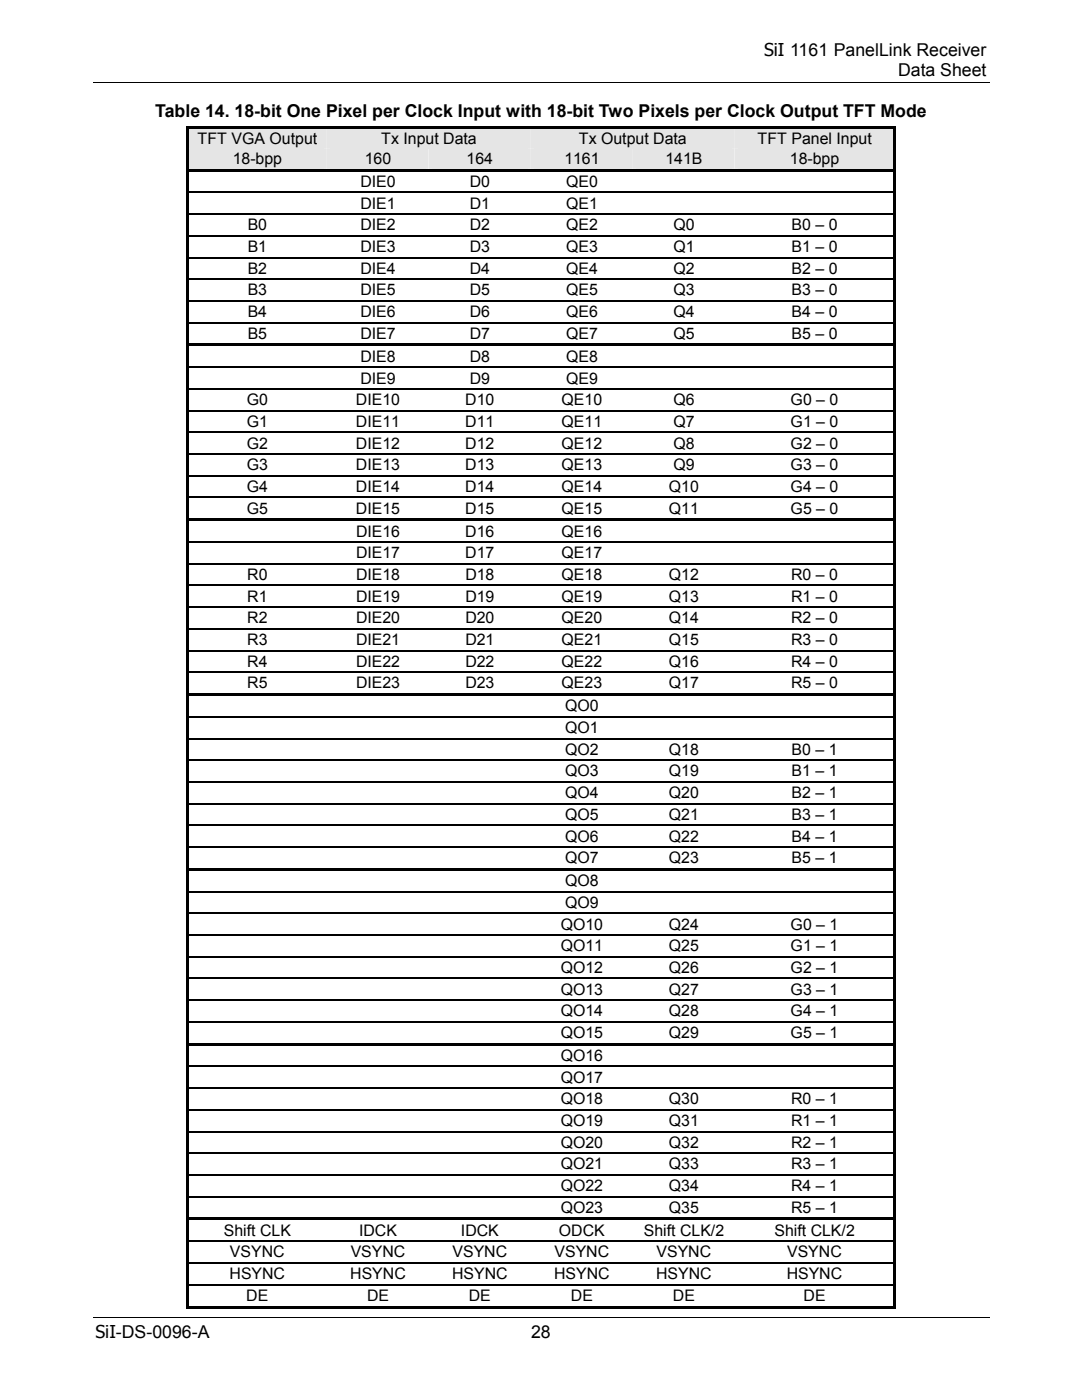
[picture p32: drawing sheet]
<svg xmlns="http://www.w3.org/2000/svg" width="216mm" height="279mm" viewBox="0 0 216 279" stroke-linecap="round" stroke-linejoin="round" font-family="sans-serif">
<defs><g id="words">
<g font-size="3.5">
<text x="152.5" y="11.2">SiI 1161 PanelLink Receiver</text>
<text x="179.2" y="15.2">Data Sheet</text>
<text x="31" y="23.3">Table 14. 18-bit One Pixel per Clock Input with 18-bit Two Pixels per Clock Output TFT Mode</text>
<text x="19" y="266.9">SiI-DS-0096-A</text>
<text x="106" y="266.9">28</text>
</g>
<g font-size="3.2">
<text x="39.4" y="28.7">TFT VGA Output</text>
<text x="76.1" y="28.7">Tx Input Data</text>
<text x="115.5" y="28.7">Tx Output Data</text>
<text x="151.2" y="28.7">TFT Panel Input</text>
<text x="46.4" y="32.7">18-bpp</text>
<text x="72.8" y="32.7">160</text>
<text x="93.1" y="32.7">164</text>
<text x="112.6" y="32.7">1161</text>
<text x="132.8" y="32.7">141B</text>
<text x="157.6" y="32.7">18-bpp</text>
<text x="71.9" y="37.3">DIE0</text>
<text x="71.9" y="41.7">DIE1</text>
<text x="93.7" y="37.3">D0</text>
<text x="93.7" y="41.7">D1</text>
<text x="112.9" y="37.3">QE0</text>
<text x="112.9" y="41.7">QE1</text>
<text x="49.4" y="46">B0</text>
<text x="71.9" y="46">DIE2</text>
<text x="93.7" y="46">D2</text>
<text x="113" y="46">QE2</text>
<text x="134.4" y="46">Q0</text>
<text x="158" y="46">B0 – 0</text>
<text x="49.4" y="50.3">B1</text>
<text x="71.9" y="50.3">DIE3</text>
<text x="93.7" y="50.3">D3</text>
<text x="113" y="50.3">QE3</text>
<text x="134.4" y="50.3">Q1</text>
<text x="158" y="50.3">B1 – 0</text>
<text x="49.4" y="54.7">B2</text>
<text x="49.4" y="59">B3</text>
<text x="71.9" y="54.7">DIE4</text>
<text x="71.9" y="59">DIE5</text>
<text x="93.7" y="54.7">D4</text>
<text x="93.7" y="59">D5</text>
<text x="113" y="54.7">QE4</text>
<text x="113" y="59">QE5</text>
<text x="134.4" y="54.7">Q2</text>
<text x="134.4" y="59">Q3</text>
<text x="158" y="54.7">B2 – 0</text>
<text x="158" y="59">B3 – 0</text>
<text x="49.4" y="63.3">B4</text>
<text x="71.9" y="63.3">DIE6</text>
<text x="93.7" y="63.3">D6</text>
<text x="113" y="63.3">QE6</text>
<text x="134.4" y="63.3">Q4</text>
<text x="158" y="63.3">B4 – 0</text>
<text x="49.4" y="67.6">B5</text>
<text x="71.9" y="67.6">DIE7</text>
<text x="93.7" y="67.6">D7</text>
<text x="113" y="67.6">QE7</text>
<text x="134.4" y="67.6">Q5</text>
<text x="158" y="67.6">B5 – 0</text>
<text x="71.9" y="72.2">DIE8</text>
<text x="71.9" y="76.5">DIE9</text>
<text x="93.7" y="72.2">D8</text>
<text x="93.7" y="76.5">D9</text>
<text x="112.9" y="72.2">QE8</text>
<text x="112.9" y="76.5">QE9</text>
<text x="49.2" y="80.9">G0</text>
<text x="71" y="80.9">DIE10</text>
<text x="92.8" y="80.9">D10</text>
<text x="112.1" y="80.9">QE10</text>
<text x="134.4" y="80.9">Q6</text>
<text x="157.8" y="80.9">G0 – 0</text>
<text x="49.2" y="85.2">G1</text>
<text x="49.2" y="89.5">G2</text>
<text x="71" y="85.2">DIE11</text>
<text x="71" y="89.5">DIE12</text>
<text x="92.8" y="85.2">D11</text>
<text x="92.8" y="89.5">D12</text>
<text x="112.1" y="85.2">QE11</text>
<text x="112.1" y="89.5">QE12</text>
<text x="134.4" y="85.2">Q7</text>
<text x="134.4" y="89.5">Q8</text>
<text x="157.8" y="85.2">G1 – 0</text>
<text x="157.8" y="89.5">G2 – 0</text>
<text x="49.2" y="93.9">G3</text>
<text x="71" y="93.9">DIE13</text>
<text x="92.8" y="93.9">D13</text>
<text x="112.1" y="93.9">QE13</text>
<text x="134.4" y="93.9">Q9</text>
<text x="157.8" y="93.9">G3 – 0</text>
<text x="49.2" y="98.2">G4</text>
<text x="71" y="98.2">DIE14</text>
<text x="92.8" y="98.2">D14</text>
<text x="112.1" y="98.2">QE14</text>
<text x="133.5" y="98.2">Q10</text>
<text x="157.8" y="98.2">G4 – 0</text>
<text x="49.2" y="102.5">G5</text>
<text x="71" y="102.5">DIE15</text>
<text x="71" y="107.1">DIE16</text>
<text x="92.8" y="102.5">D15</text>
<text x="92.9" y="107.1">D16</text>
<text x="112.1" y="102.5">QE15</text>
<text x="112.1" y="107.1">QE16</text>
<text x="133.5" y="102.5">Q11</text>
<text x="157.8" y="102.5">G5 – 0</text>
<text x="71" y="111.4">DIE17</text>
<text x="92.9" y="111.4">D17</text>
<text x="112.1" y="111.4">QE17</text>
<text x="49.3" y="115.8">R0</text>
<text x="71" y="115.8">DIE18</text>
<text x="92.9" y="115.8">D18</text>
<text x="112.1" y="115.8">QE18</text>
<text x="133.5" y="115.8">Q12</text>
<text x="157.9" y="115.8">R0 – 0</text>
<text x="49.3" y="120.1">R1</text>
<text x="49.3" y="124.4">R2</text>
<text x="71" y="120.1">DIE19</text>
<text x="71" y="124.4">DIE20</text>
<text x="92.9" y="120.1">D19</text>
<text x="92.9" y="124.4">D20</text>
<text x="112.1" y="120.1">QE19</text>
<text x="112.1" y="124.4">QE20</text>
<text x="133.5" y="120.1">Q13</text>
<text x="133.5" y="124.4">Q14</text>
<text x="157.9" y="120.1">R1 – 0</text>
<text x="157.9" y="124.4">R2 – 0</text>
<text x="49.3" y="128.7">R3</text>
<text x="71" y="128.7">DIE21</text>
<text x="92.9" y="128.7">D21</text>
<text x="112.1" y="128.7">QE21</text>
<text x="133.5" y="128.7">Q15</text>
<text x="157.9" y="128.7">R3 – 0</text>
<text x="49.3" y="133.1">R4</text>
<text x="49.3" y="137.4">R5</text>
<text x="71" y="133.1">DIE22</text>
<text x="71" y="137.4">DIE23</text>
<text x="92.9" y="133.1">D22</text>
<text x="92.9" y="137.4">D23</text>
<text x="112.1" y="133.1">QE22</text>
<text x="112.1" y="137.4">QE23</text>
<text x="133.5" y="133.1">Q16</text>
<text x="133.5" y="137.4">Q17</text>
<text x="157.9" y="133.1">R4 – 0</text>
<text x="157.9" y="137.4">R5 – 0</text>
<text x="112.8" y="142">QO0</text>
<text x="112.8" y="146.3">QO1</text>
<text x="112.8" y="150.6">QO2</text>
<text x="112.8" y="155">QO3</text>
<text x="133.5" y="150.6">Q18</text>
<text x="133.5" y="155">Q19</text>
<text x="158" y="150.6">B0 – 1</text>
<text x="158" y="155">B1 – 1</text>
<text x="112.8" y="159.3">QO4</text>
<text x="133.5" y="159.3">Q20</text>
<text x="158" y="159.3">B2 – 1</text>
<text x="112.8" y="163.6">QO5</text>
<text x="112.8" y="168">QO6</text>
<text x="133.5" y="163.6">Q21</text>
<text x="133.5" y="168">Q22</text>
<text x="158" y="163.6">B3 – 1</text>
<text x="158" y="168">B4 – 1</text>
<text x="112.8" y="172.3">QO7</text>
<text x="133.5" y="172.3">Q23</text>
<text x="158" y="172.3">B5 – 1</text>
<text x="112.8" y="176.8">QO8</text>
<text x="111.9" y="185.5">QO10</text>
<text x="112.8" y="181.2">QO9</text>
<text x="133.5" y="185.5">Q24</text>
<text x="157.8" y="185.5">G0 – 1</text>
<text x="111.9" y="189.8">QO11</text>
<text x="133.5" y="189.8">Q25</text>
<text x="157.8" y="189.8">G1 – 1</text>
<text x="111.9" y="194.2">QO12</text>
<text x="133.5" y="194.2">Q26</text>
<text x="157.8" y="194.2">G2 – 1</text>
<text x="111.9" y="198.5">QO13</text>
<text x="111.9" y="202.8">QO14</text>
<text x="133.5" y="198.5">Q27</text>
<text x="133.5" y="202.8">Q28</text>
<text x="157.8" y="198.5">G3 – 1</text>
<text x="157.8" y="202.8">G4 – 1</text>
<text x="111.9" y="207.2">QO15</text>
<text x="133.5" y="207.2">Q29</text>
<text x="157.8" y="207.2">G5 – 1</text>
<text x="111.9" y="211.7">QO16</text>
<text x="111.9" y="216.1">QO17</text>
<text x="111.9" y="220.4">QO18</text>
<text x="133.5" y="220.4">Q30</text>
<text x="157.9" y="220.4">R0 – 1</text>
<text x="111.9" y="224.7">QO19</text>
<text x="133.5" y="224.7">Q31</text>
<text x="157.9" y="224.7">R1 – 1</text>
<text x="111.9" y="229.1">QO20</text>
<text x="111.9" y="233.4">QO21</text>
<text x="133.5" y="229.1">Q32</text>
<text x="133.5" y="233.4">Q33</text>
<text x="157.9" y="229.1">R2 – 1</text>
<text x="157.9" y="233.4">R3 – 1</text>
<text x="111.9" y="237.7">QO22</text>
<text x="133.5" y="237.7">Q34</text>
<text x="157.9" y="237.7">R4 – 1</text>
<text x="111.9" y="242">QO23</text>
<text x="133.5" y="242">Q35</text>
<text x="157.9" y="242">R5 – 1</text>
<text x="44.7" y="246.6">Shift CLK</text>
<text x="45.9" y="251">VSYNC</text>
<text x="70" y="251">VSYNC</text>
<text x="71.7" y="246.6">IDCK</text>
<text x="90.3" y="251">VSYNC</text>
<text x="92" y="246.6">IDCK</text>
<text x="110.6" y="251">VSYNC</text>
<text x="111.5" y="246.6">ODCK</text>
<text x="128.5" y="246.6">Shift CLK/2</text>
<text x="131" y="251">VSYNC</text>
<text x="154.5" y="246.6">Shift CLK/2</text>
<text x="157.1" y="251">VSYNC</text>
<text x="45.8" y="255.3">HSYNC</text>
<text x="69.9" y="255.3">HSYNC</text>
<text x="90.2" y="255.3">HSYNC</text>
<text x="110.6" y="255.3">HSYNC</text>
<text x="130.9" y="255.3">HSYNC</text>
<text x="157" y="255.3">HSYNC</text>
<text x="49.1" y="259.6">DE</text>
<text x="73.2" y="259.6">DE</text>
<text x="93.6" y="259.6">DE</text>
<text x="113.9" y="259.6">DE</text>
<text x="134.3" y="259.6">DE</text>
<text x="160.3" y="259.6">DE</text>
</g>
</g></defs>
<path d="M18.5 16.4h178.9M18.5 263h178.9" fill="none" stroke="#000" stroke-width=".2"/>
<g fill="#e5e5e5">
<path d="M38.1 25.6h26.5v4.1h-26.5z"/>
<path d="M37.7 25.6h27.5v4.1h-27.5z"/>
<path d="M65.9 25.6h39.4v4.1h-39.4z"/>
<path d="M65.2 25.6h40.6v4.1h-40.6z"/>
<path d="M106.6 25.6h39.4v4.1h-39.4z"/>
<path d="M105.8 25.6h40.7v4.1h-40.7z"/>
<path d="M147.3 25.6h30.5v4.1h-30.5z"/>
<path d="M146.5 25.6h31.7v4.1h-31.7z"/>
</g>
<path d="M37.2 25.1h.5v.5h-.5zM37.2 25.1h109.8v.5h-109.8zM37.2 25.6h.5v4.1h-.5zM147 25.1h31.2v.5h-31.2zM178.2 25.1h.5v.5h-.5zM178.2 25.6h.5v4.1h-.5z" fill="#000"/>
<g fill="#e5e5e5">
<path d="M38.1 29.7h26.5v4h-26.5z"/>
<path d="M37.7 29.7h27.5v4h-27.5z"/>
<path d="M65.9 29.7h19.1v4h-19.1z"/>
<path d="M65.2 29.7h20.3v4h-20.3z"/>
<path d="M86.2 29.7h19.1v4h-19.1z"/>
<path d="M85.5 29.7h20.3v4h-20.3z"/>
<path d="M106.6 29.7h19.1v4h-19.1z"/>
<path d="M105.8 29.7h20.4v4h-20.4z"/>
<path d="M127 29.7h19v4h-19z"/>
<path d="M126.2 29.7h20.3v4h-20.3z"/>
<path d="M147.3 29.7h30.5v4h-30.5z"/>
<path d="M146.5 29.7h31.7v4h-31.7z"/>
</g>
<g fill="#000">
<path d="M37.2 29.7h.5v4h-.5zM37.2 33.7h89.5v.5h-89.5zM37.2 34.2h.5v4.1h-.5zM37.2 38.3h.5v.3h-.5zM37.2 38.6h.5v4h-.5zM126.7 33.7h19.8v.5h-19.8zM146.5 33.7h.5v.5h-.5zM146.5 38.3h.3v.2h-.3zM147 33.7h31.2v.5h-31.2zM178.2 29.7h.5v4h-.5zM178.2 33.7h.5v.5h-.5zM178.2 34.2h.5v4.1h-.5z"/>
<path d="M178.2 38.3h.5v.3h-.5zM178.2 38.6h.5v4h-.5zM37.2 42.6h.5v.3h-.5zM37.2 42.9h.5v4h-.5zM37.2 46.9h.5v.3h-.5zM37.2 47.2h.5v4.1h-.5zM37.2 51.3h.5v.3h-.5zM37.2 51.6h.5v4h-.5zM37.2 55.6h.5v.3h-.5zM37.2 55.9h.5v4h-.5zM37.2 59.9h.5v.3h-.5zM146.5 42.6h.3v.3h-.3z"/>
<path d="M146.5 46.9h.3v.3h-.3zM146.5 51.3h.3v.2h-.3zM146.5 55.6h.3v.3h-.3zM146.5 59.9h.3v.3h-.3zM178.2 42.6h.5v.3h-.5zM178.2 42.9h.5v4h-.5zM178.2 46.9h.5v.3h-.5zM178.2 47.2h.5v4.1h-.5zM178.2 51.3h.5v.3h-.5zM178.2 51.6h.5v4h-.5zM178.2 55.6h.5v.3h-.5zM178.2 55.9h.5v4h-.5z"/>
<path d="M178.2 59.9h.5v.3h-.5zM37.2 60.2h.5v4.1h-.5zM37.2 64.3h.5v.2h-.5zM37.2 64.5h.5v4.1h-.5zM37.2 68.6h89.5v.5h-89.5zM37.2 69.1h.5v4.1h-.5zM37.2 73.2h.5v.2h-.5zM37.2 73.4h.5v4.1h-.5zM37.2 77.5h.5v.3h-.5zM37.2 77.8h.5v4h-.5zM126.7 68.6h19.8v.5h-19.8zM146.5 64.3h.3v.2h-.3z"/>
<path d="M146.5 68.6h.5v.5h-.5zM146.5 73.2h.3v.2h-.3zM146.5 77.5h.3v.3h-.3zM147 68.6h31.2v.5h-31.2zM178.2 60.2h.5v4.1h-.5zM178.2 64.3h.5v.2h-.5zM178.2 64.5h.5v4.1h-.5zM178.2 68.6h.5v.5h-.5zM178.2 69.1h.5v4.1h-.5zM178.2 73.2h.5v.2h-.5zM178.2 73.4h.5v4.1h-.5zM178.2 77.5h.5v.3h-.5z"/>
<path d="M178.2 77.8h.5v4h-.5zM37.2 81.8h.5v.3h-.5zM37.2 82.1h.5v4.1h-.5zM37.2 86.2h.5v.2h-.5zM37.2 86.4h.5v4.1h-.5zM37.2 90.5h.5v.3h-.5zM37.2 90.8h.5v4h-.5zM37.2 94.8h.5v.3h-.5zM37.2 95.1h.5v4h-.5zM37.2 99.1h.5v.3h-.5zM37.2 99.4h.5v4.1h-.5zM146.5 81.8h.3v.3h-.3z"/>
<path d="M146.5 86.2h.3v.2h-.3zM146.5 90.5h.3v.2h-.3zM146.5 94.8h.3v.3h-.3zM146.5 99.1h.3v.3h-.3zM178.2 81.8h.5v.3h-.5zM178.2 82.1h.5v4.1h-.5zM178.2 86.2h.5v.2h-.5zM178.2 86.4h.5v4.1h-.5zM178.2 90.5h.5v.3h-.5zM178.2 90.8h.5v4h-.5zM178.2 94.8h.5v.3h-.5zM178.2 95.1h.5v4h-.5z"/>
<path d="M178.2 99.1h.5v.3h-.5zM178.2 99.4h.5v4.1h-.5zM37.2 103.5h89.5v.5h-89.5zM37.2 104h.5v4.1h-.5zM37.2 108.1h.5v.2h-.5zM37.2 108.3h.5v4.1h-.5zM37.2 112.4h.5v.3h-.5zM37.2 112.7h.5v4h-.5zM37.2 116.7h.5v.3h-.5zM37.2 117h.5v4.1h-.5zM126.7 103.5h19.8v.5h-19.8zM146.5 103.5h.5v.5h-.5z"/>
<path d="M146.5 108.1h.3v.2h-.3zM146.5 112.4h.3v.2h-.3zM146.5 116.7h.3v.3h-.3zM147 103.5h31.2v.5h-31.2zM178.2 103.5h.5v.5h-.5zM178.2 104h.5v4.1h-.5zM178.2 108.1h.5v.2h-.5zM178.2 108.3h.5v4.1h-.5zM178.2 112.4h.5v.3h-.5zM178.2 112.7h.5v4h-.5zM178.2 116.7h.5v.3h-.5zM178.2 117h.5v4.1h-.5z"/>
<path d="M37.2 121.1h.5v.2h-.5zM37.2 121.3h.5v4.1h-.5zM37.2 125.4h.5v.2h-.5zM37.2 125.6h.5v4.1h-.5zM37.2 129.7h.5v.3h-.5zM37.2 130h.5v4h-.5zM37.2 134h.5v.3h-.5zM37.2 134.3h.5v4h-.5zM37.2 138.3h89.5v.6h-89.5zM37.2 138.9h.5v4h-.5zM126.7 138.3h19.8v.6h-19.8zM146.5 121.1h.3v.2h-.3z"/>
<path d="M146.5 125.4h.3v.2h-.3zM146.5 129.7h.3v.3h-.3zM146.5 134h.3v.3h-.3zM146.5 138.3h.5v.6h-.5zM147 138.3h31.2v.6h-31.2zM178.2 121.1h.5v.2h-.5zM178.2 121.3h.5v4.1h-.5zM178.2 125.4h.5v.2h-.5zM178.2 125.6h.5v4.1h-.5zM178.2 129.7h.5v.3h-.5zM178.2 130h.5v4h-.5zM178.2 134h.5v.3h-.5z"/>
<path d="M178.2 134.3h.5v4h-.5zM178.2 138.3h.5v.6h-.5zM178.2 138.9h.5v4h-.5zM37.2 142.9h.5v.3h-.5zM37.2 143.2h.5v4.1h-.5zM37.2 147.3h.5v.3h-.5zM37.2 147.6h.5v4h-.5zM37.2 151.6h.5v.3h-.5zM37.2 151.9h.5v4h-.5zM37.2 155.9h.5v.3h-.5zM37.2 156.2h.5v4.1h-.5zM146.5 142.9h.3v.3h-.3z"/>
<path d="M146.5 147.3h.3v.2h-.3zM146.5 151.6h.3v.2h-.3zM146.5 155.9h.3v.3h-.3zM178.2 142.9h.5v.3h-.5zM178.2 143.2h.5v4.1h-.5zM178.2 147.3h.5v.3h-.5zM178.2 147.6h.5v4h-.5zM178.2 151.6h.5v.3h-.5zM178.2 151.9h.5v4h-.5zM178.2 155.9h.5v.3h-.5zM178.2 156.2h.5v4.1h-.5zM37.2 160.3h.5v.2h-.5z"/>
<path d="M37.2 160.5h.5v4.1h-.5zM37.2 164.6h.5v.3h-.5zM37.2 164.9h.5v4h-.5zM37.2 168.9h.5v.3h-.5zM37.2 169.2h.5v4h-.5zM37.2 173.2h89.5v.6h-89.5zM37.2 173.8h.5v4h-.5zM37.2 177.8h.5v.3h-.5zM37.2 178.1h.5v4.1h-.5zM126.7 173.2h19.8v.6h-19.8zM146.5 160.3h.3v.2h-.3zM146.5 164.6h.3v.2h-.3z"/>
<path d="M146.5 168.9h.3v.3h-.3zM146.5 173.2h.5v.6h-.5zM146.5 177.8h.3v.3h-.3zM147 173.2h31.2v.6h-31.2zM178.2 160.3h.5v.2h-.5zM178.2 160.5h.5v4.1h-.5zM178.2 164.6h.5v.3h-.5zM178.2 164.9h.5v4h-.5zM178.2 168.9h.5v.3h-.5zM178.2 169.2h.5v4h-.5zM178.2 173.2h.5v.6h-.5zM178.2 173.8h.5v4h-.5z"/>
<path d="M178.2 177.8h.5v.3h-.5zM178.2 178.1h.5v4.1h-.5zM37.2 182.2h.5v.2h-.5zM37.2 182.4h.5v4.1h-.5zM37.2 186.5h.5v.3h-.5zM37.2 186.8h.5v4h-.5zM37.2 190.8h.5v.3h-.5zM37.2 191.1h.5v4h-.5zM37.2 195.1h.5v.3h-.5zM37.2 195.4h.5v4.1h-.5zM37.2 199.5h.5v.2h-.5zM37.2 199.7h.5v4.1h-.5z"/>
<path d="M146.5 182.2h.3v.2h-.3zM146.5 186.5h.3v.2h-.3zM146.5 190.8h.3v.3h-.3zM146.5 195.1h.3v.3h-.3zM146.5 199.5h.3v.2h-.3zM178.2 182.2h.5v.2h-.5zM178.2 182.4h.5v4.1h-.5zM178.2 186.5h.5v.3h-.5zM178.2 186.8h.5v4h-.5zM178.2 190.8h.5v.3h-.5zM178.2 191.1h.5v4h-.5zM178.2 195.1h.5v.3h-.5z"/>
<path d="M178.2 195.4h.5v4.1h-.5zM178.2 199.5h.5v.2h-.5zM178.2 199.7h.5v4.1h-.5zM37.2 203.8h.5v.3h-.5zM37.2 204.1h.5v4h-.5zM37.2 208.1h89.5v.5h-89.5zM37.2 208.6h.5v4.1h-.5zM37.2 212.7h.5v.3h-.5zM37.2 213h.5v4h-.5zM37.2 217h.5v.3h-.5zM37.2 217.3h.5v4.1h-.5zM126.7 208.1h19.8v.5h-19.8z"/>
<path d="M146.5 203.8h.3v.2h-.3zM146.5 208.1h.5v.5h-.5zM146.5 212.7h.3v.3h-.3zM146.5 217h.3v.3h-.3zM147 208.1h31.2v.5h-31.2zM178.2 203.8h.5v.3h-.5zM178.2 204.1h.5v4h-.5zM178.2 208.1h.5v.5h-.5zM178.2 208.6h.5v4.1h-.5zM178.2 212.7h.5v.3h-.5zM178.2 213h.5v4h-.5zM178.2 217h.5v.3h-.5z"/>
<path d="M178.2 217.3h.5v4.1h-.5zM37.2 221.4h.5v.2h-.5zM37.2 221.6h.5v4.1h-.5zM37.2 225.7h.5v.3h-.5zM37.2 226h.5v4h-.5zM37.2 230h.5v.3h-.5zM37.2 230.3h.5v4.1h-.5zM37.2 234.4h.5v.2h-.5zM37.2 234.6h.5v4.1h-.5zM37.2 238.7h.5v.3h-.5zM37.2 239h.5v4h-.5zM146.5 221.4h.3v.2h-.3z"/>
<path d="M146.5 225.7h.3v.3h-.3zM146.5 230h.3v.3h-.3zM146.5 234.4h.3v.2h-.3zM146.5 238.7h.3v.2h-.3zM178.2 221.4h.5v.2h-.5zM178.2 221.6h.5v4.1h-.5zM178.2 225.7h.5v.3h-.5zM178.2 226h.5v4h-.5zM178.2 230h.5v.3h-.5zM178.2 230.3h.5v4.1h-.5zM178.2 234.4h.5v.2h-.5zM178.2 234.6h.5v4.1h-.5z"/>
<path d="M178.2 238.7h.5v.3h-.5zM178.2 239h.5v4h-.5zM37.2 243h89.5v.5h-89.5zM37.2 243.5h.5v4.1h-.5zM37.2 247.6h.5v.3h-.5zM37.2 247.9h.5v4h-.5zM37.2 251.9h.5v.3h-.5zM37.2 252.2h.5v4.1h-.5zM37.2 256.3h.5v.2h-.5zM37.2 256.5h.5v4.6h-.5zM126.7 243h19.8v.5h-19.8zM146.5 243h.5v.5h-.5z"/>
<path d="M146.5 247.6h.3v.2h-.3zM146.5 251.9h.3v.3h-.3zM146.5 256.3h.3v.2h-.3zM147 243h31.2v.5h-31.2zM178.2 243h.5v.5h-.5zM178.2 243.5h.5v4.1h-.5zM178.2 247.6h.5v.3h-.5zM178.2 247.9h.5v4h-.5zM178.2 251.9h.5v.3h-.5zM178.2 252.2h.5v4.1h-.5zM178.2 256.3h.5v.2h-.5zM178.2 256.5h.5v4.6h-.5z"/>
<path d="M37.2 260.6h89.5v.5h-89.5zM126.7 260.6h19.8v.5h-19.8zM146.5 260.6h.5v.5h-.5zM147 260.6h31.2v.5h-31.2zM178.2 260.6h.5v.5h-.5z"/>
</g>
<g fill="none" stroke="#000" stroke-width=".25">
<path d="M37.7 38.4h108.8M146.8 38.4h31.4M37.7 42.8h108.8M37.7 47.1h108.8M37.7 51.4h108.8M37.7 55.7h108.8M146.8 42.8h31.4M146.8 47.1h31.4M146.8 51.4h31.4M146.8 55.7h31.4M37.7 60.1h108.8M37.7 64.4h108.8"/>
<path d="M37.7 73.3h108.8M37.7 77.6h108.8M146.8 60.1h31.4M146.8 64.4h31.4M146.8 73.3h31.4M146.8 77.6h31.4M37.7 82h108.8M37.7 86.3h108.8M37.7 90.6h108.8M37.7 95h108.8M37.7 99.3h108.8M146.8 82h31.4"/>
<path d="M146.8 86.3h31.4M146.8 90.6h31.4M146.8 95h31.4M146.8 99.3h31.4M37.7 108.2h108.8M37.7 112.5h108.8M37.7 116.8h108.8M146.8 108.2h31.4M146.8 112.5h31.4M146.8 116.8h31.4M37.7 121.2h108.8M37.7 125.5h108.8"/>
<path d="M37.7 129.8h108.8M37.7 134.2h108.8M146.8 121.2h31.4M146.8 125.5h31.4M146.8 129.8h31.4M146.8 134.2h31.4M37.7 143.1h108.8M37.7 147.4h108.8M37.7 151.7h108.8M37.7 156.1h108.8M146.8 143.1h31.4M146.8 147.4h31.4"/>
<path d="M146.8 151.7h31.4M146.8 156.1h31.4M37.7 160.4h108.8M37.7 164.7h108.8M37.7 169h108.8M37.7 177.9h108.8M146.8 160.4h31.4M146.8 164.7h31.4M146.8 169h31.4M146.8 177.9h31.4M37.7 182.3h108.8M37.7 186.6h108.8"/>
<path d="M37.7 190.9h108.8M37.7 195.3h108.8M37.7 199.6h108.8M146.8 182.3h31.4M146.8 186.6h31.4M146.8 190.9h31.4M146.8 195.3h31.4M146.8 199.6h31.4M37.7 203.9h108.8M37.7 212.8h108.8M37.7 217.2h108.8M146.8 203.9h31.4"/>
<path d="M146.8 212.8h31.4M146.8 217.2h31.4M37.7 221.5h108.8M37.7 225.8h108.8M37.7 230.1h108.8M37.7 234.5h108.8M37.7 238.8h108.8M146.8 221.5h31.4M146.8 225.8h31.4M146.8 230.1h31.4M146.8 234.5h31.4M146.8 238.8h31.4"/>
<path d="M37.7 247.7h108.8M37.7 252.1h108.8M37.7 256.4h108.8M146.8 247.7h31.4M146.8 252.1h31.4M146.8 256.4h31.4"/>
</g>
<use href="#words"/>
</svg>
